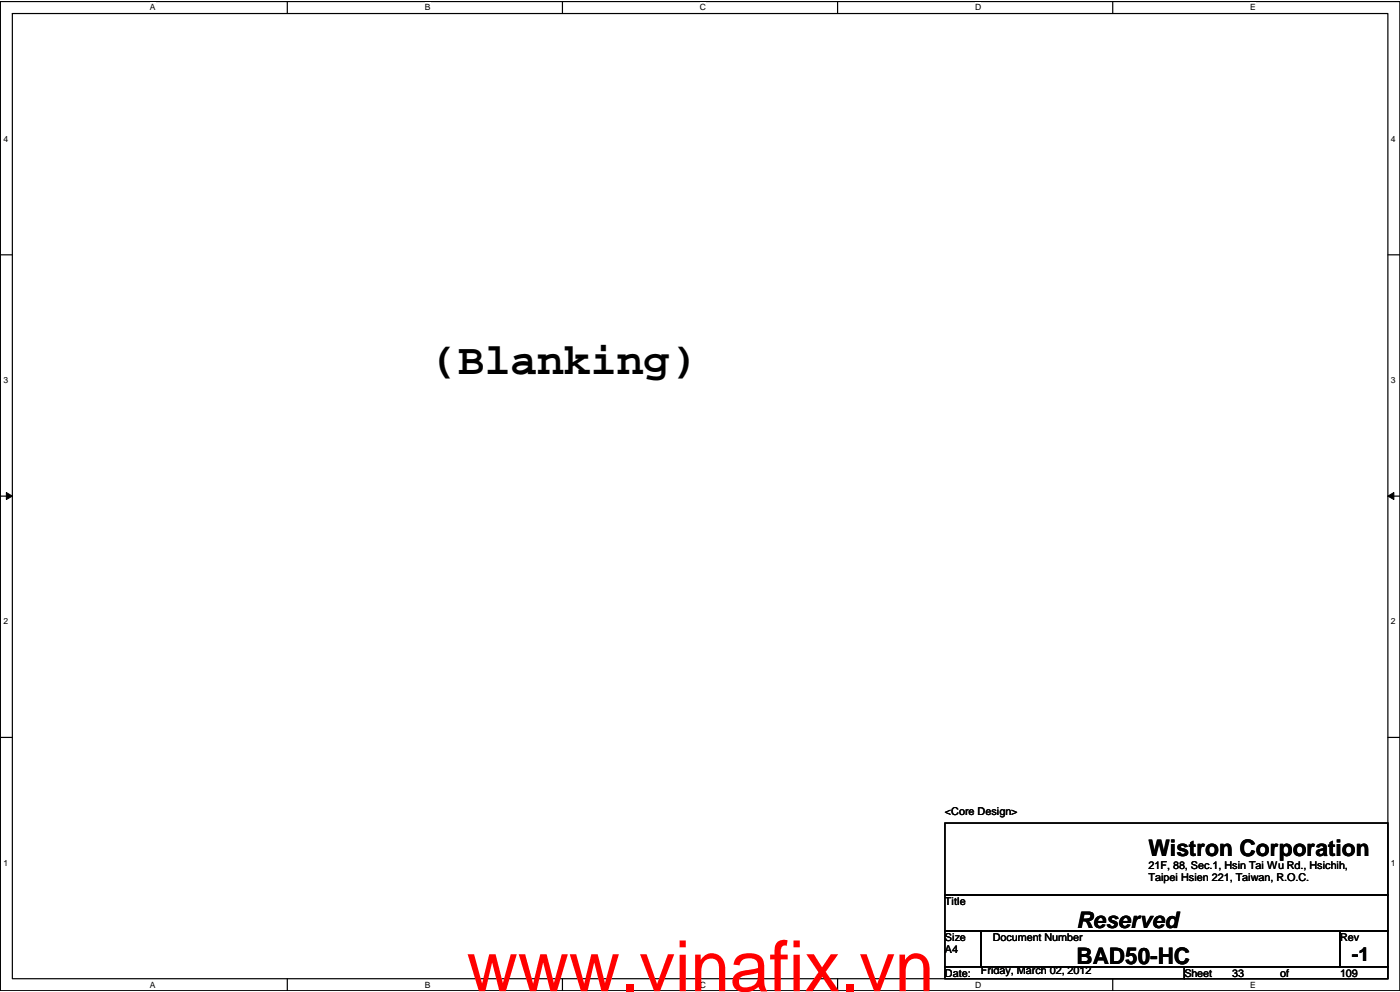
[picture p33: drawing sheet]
<svg xmlns="http://www.w3.org/2000/svg" width="279mm" height="198mm" viewBox="0 0 279 198" stroke-linecap="round" stroke-linejoin="round" font-family="sans-serif">
<defs><g id="words">
<text font-size="14.1" fill="#f00" x="93.1" y="197.8">www.vinafix.vn</text>
<text font-size="8.8" x="86.1" y="74.6">(Blanking)</text>
<g font-size="4.5">
<text x="229.2" y="170.8">Wistron Corporation</text>
<text x="214.9" y="185.1">Reserved</text>
<text x="214.9" y="192.3">BAD50-HC</text>
</g>
<text font-size="3.8" x="269.8" y="191.6">-1</text>
<g font-size="2.2">
<text x="188.6" y="162.6">&lt;Core Design&gt;</text>
<text x="229.2" y="173.3">21F, 88, Sec.1, Hsin Tai Wu Rd., Hsichih,</text>
<text x="229.2" y="175.8">Taipei Hsien 221, Taiwan, R.O.C.</text>
<text x="188.6" y="180.5">Title</text>
<text x="188.6" y="187.7">Size</text>
<text x="188.6" y="190.1">A4</text>
<text x="198.1" y="187.7">Document Number</text>
<text x="267.4" y="187.7">Rev</text>
<text x="188.6" y="194.8">Date:</text>
<text x="195.8" y="194.4">Friday, March 02, 2012</text>
<text x="236.4" y="194.8">Sheet</text>
<text x="245.9" y="194.8">33</text>
<text x="255.5" y="194.8">of</text>
<text x="267.4" y="194.8">109</text>
</g>
<g font-size="1.7">
<text x="29.9" y="2.1">A</text>
<text x="84.8" y="2.1">B</text>
<text x="139.7" y="2.1">C</text>
<text x="194.6" y="2.1">D</text>
<text x="249.5" y="2.1">E</text>
<text x=".7" y="28.3">4</text>
<text x="277.6" y="28.3">4</text>
<text x=".7" y="76.4">3</text>
<text x="277.6" y="76.4">3</text>
<text x=".7" y="124.5">2</text>
<text x="277.6" y="124.5">2</text>
<text x=".7" y="172.7">1</text>
<text x="277.6" y="172.7">1</text>
<text x="29.9" y="197">A</text>
<text x="84.8" y="197">B</text>
<text x="139.7" y="197">C</text>
<text x="194.6" y="197">D</text>
<text x="249.5" y="197">E</text>
</g>
</g></defs>
<path d="M.1 .3h279.3v197.4h-279.3zM2.5 2.7h274.5v192.6h-274.5z" fill="none" stroke="#000" stroke-width=".24"/>
<g fill="#fff">
<path d="M29.9 .5h1.1v1.9h-1.1z"/>
<path d="M29.9 195.5h1.1v1.9h-1.1z"/>
</g>
<path d="M57.3 .3v2.4M57.3 195.3v2.4" fill="none" stroke="#000" stroke-width=".24"/>
<g fill="#fff">
<path d="M84.8 .5h1.1v1.9h-1.1z"/>
<path d="M84.8 195.5h1.1v1.9h-1.1z"/>
</g>
<path d="M112.2 .3v2.4M112.2 195.3v2.4" fill="none" stroke="#000" stroke-width=".24"/>
<g fill="#fff">
<path d="M139.7 .5h1.2v1.9h-1.2z"/>
<path d="M139.7 195.5h1.2v1.9h-1.2z"/>
</g>
<path d="M167.2 .3v2.4M167.2 195.3v2.4" fill="none" stroke="#000" stroke-width=".24"/>
<g fill="#fff">
<path d="M194.6 .5h1.2v1.9h-1.2z"/>
<path d="M194.6 195.5h1.2v1.9h-1.2z"/>
</g>
<path d="M222.1 .3v2.4M222.1 195.3v2.4" fill="none" stroke="#000" stroke-width=".24"/>
<g fill="#fff">
<path d="M249.5 .5h1.1v1.9h-1.1z"/>
<path d="M249.5 195.5h1.1v1.9h-1.1z"/>
<path d="M.7 26.8h.9v1.8h-.9z"/>
<path d="M277.6 26.8h.9v1.8h-.9z"/>
<path d="M.7 74.9h.9v1.9h-.9z"/>
<path d="M277.6 74.9h.9v1.9h-.9z"/>
</g>
<path d="M.1 50.8h2.4M277 50.8h2.4" fill="none" stroke="#000" stroke-width=".24"/>
<g fill="#fff">
<path d="M.7 123h.9v1.9h-.9z"/>
<path d="M277.6 123h.9v1.9h-.9z"/>
</g>
<path d="M.1 99h2.4M277 99h2.4" fill="none" stroke="#000" stroke-width=".24"/>
<path d="M1.3 98.3l1.2 .7-1.2 .7zM277 99l1.2-.7v1.4z" fill="#000"/>
<path d="M1.3 98.3l1.2 .7-1.2 .7zM277 99l1.2-.7v1.4z" fill="none" stroke="#000" stroke-width=".2"/>
<g fill="#fff">
<path d="M.7 171.2h.9v1.8h-.9z"/>
<path d="M277.6 171.2h.9v1.8h-.9z"/>
</g>
<path d="M.1 147.1h2.4M277 147.1h2.4M188.6 164.2h88.4v14.3h-88.4zM188.6 178.5h88.4v7.2h-88.4zM188.6 185.7h7.1v7.2h-7.1zM188.6 192.9h47.8v2.4h-47.8zM195.7 185.7h71.7v7.2h-71.7zM236.4 192.9h40.6v2.4h-40.6zM267.4 185.7h9.6v7.2h-9.6z" fill="none" stroke="#000" stroke-width=".24"/>
<use href="#words"/>
</svg>
